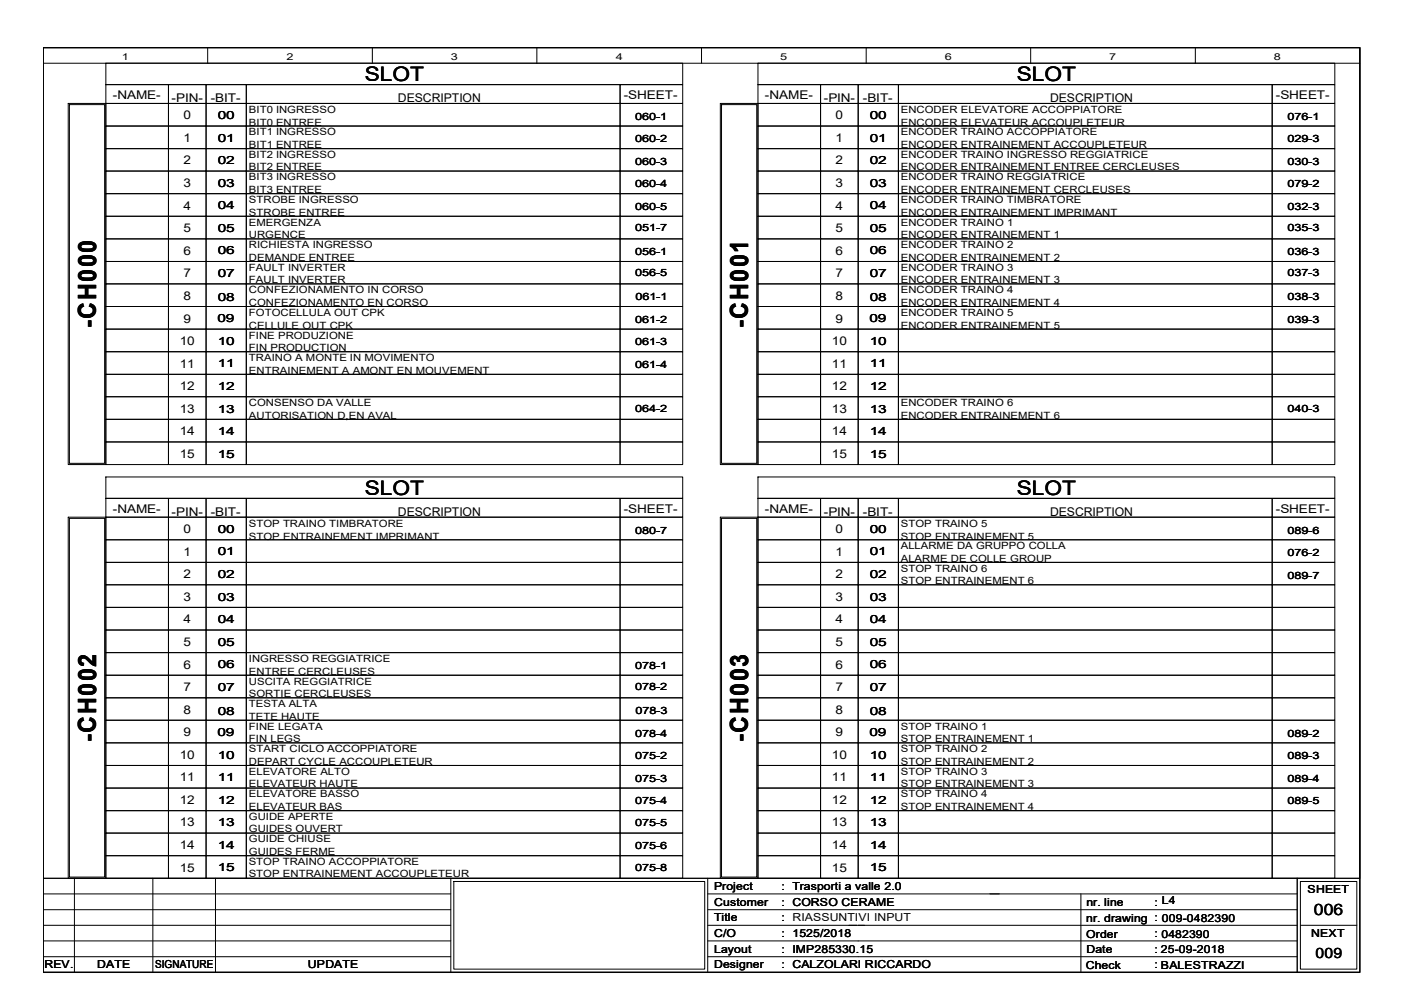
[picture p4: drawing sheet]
<svg xmlns="http://www.w3.org/2000/svg" width="297mm" height="210mm" viewBox="0 0 297 210" stroke-linecap="round" stroke-linejoin="round" font-family="sans-serif">
<defs><g id="words">
<g font-size="5.3">
<text x="20.3" y="69.4" transform="rotate(-90 20.3 69.4)">-CH000</text>
<text x="158.3" y="69.4" transform="rotate(-90 158.3 69.4)">-CH001</text>
<text x="20.3" y="157" transform="rotate(-90 20.3 157)">-CH002</text>
<text x="158.3" y="157" transform="rotate(-90 158.3 157)">-CH003</text>
</g>
<g font-size="4.2">
<text x="77.2" y="17.1">SLOT</text>
<text x="215.1" y="17.1">SLOT</text>
<text x="77.2" y="104.6">SLOT</text>
<text x="215.1" y="104.6">SLOT</text>
</g>
<text font-size="3.3" x="278" y="193.5">006</text>
<text font-size="3" x="278.3" y="202.6">009</text>
<g font-size="2.5">
<text x="23.9" y="20.9">-NAME-</text>
<text x="36.3" y="21.7">-PIN-</text>
<text x="44.6" y="21.7">-BIT-</text>
<text x="84.2" y="21.7">DESCRIPTION</text>
<text x="131.9" y="20.9">-SHEET-</text>
<text x="161.8" y="20.9">-NAME-</text>
<text x="174.3" y="21.7">-PIN-</text>
<text x="182.5" y="21.7">-BIT-</text>
<text x="222.2" y="21.7">DESCRIPTION</text>
<text x="269.9" y="20.9">-SHEET-</text>
<text x="38.8" y="25.3">0</text>
<text x="176.8" y="25.3">0</text>
<text x="38.8" y="30.1">1</text>
<text x="38.8" y="34.8">2</text>
<text x="176.8" y="30.1">1</text>
<text x="176.8" y="34.8">2</text>
<text x="38.8" y="39.6">3</text>
<text x="176.8" y="39.6">3</text>
<text x="38.8" y="44.4">4</text>
<text x="176.8" y="44.4">4</text>
<text x="38.8" y="49.1">5</text>
<text x="38.8" y="53.9">6</text>
<text x="176.8" y="49.1">5</text>
<text x="176.8" y="53.9">6</text>
<text x="38.8" y="58.7">7</text>
<text x="176.8" y="58.7">7</text>
<text x="38.8" y="63.5">8</text>
<text x="176.8" y="63.5">8</text>
<text x="38.8" y="68.2">9</text>
<text x="176.8" y="68.2">9</text>
<text x="38.1" y="77.8">11</text>
<text x="38.1" y="73">10</text>
<text x="176" y="77.8">11</text>
<text x="176" y="73">10</text>
<text x="38.1" y="82.5">12</text>
<text x="176" y="82.5">12</text>
<text x="38.1" y="87.3">13</text>
<text x="176" y="87.3">13</text>
<text x="38.1" y="92.1">14</text>
<text x="176" y="92.1">14</text>
<text x="38.1" y="96.9">15</text>
<text x="176" y="96.9">15</text>
<text x="23.9" y="108.5">-NAME-</text>
<text x="36.3" y="109.2">-PIN-</text>
<text x="38.8" y="112.8">0</text>
<text x="44.6" y="109.2">-BIT-</text>
<text x="84.2" y="109.2">DESCRIPTION</text>
<text x="131.9" y="108.5">-SHEET-</text>
<text x="161.8" y="108.5">-NAME-</text>
<text x="174.3" y="109.2">-PIN-</text>
<text x="176.8" y="112.8">0</text>
<text x="182.5" y="109.2">-BIT-</text>
<text x="222.2" y="109.2">DESCRIPTION</text>
<text x="269.9" y="108.5">-SHEET-</text>
<text x="38.8" y="117.6">1</text>
<text x="176.8" y="117.6">1</text>
<text x="38.8" y="122.4">2</text>
<text x="176.8" y="122.4">2</text>
<text x="38.8" y="127.1">3</text>
<text x="38.8" y="131.9">4</text>
<text x="176.8" y="127.1">3</text>
<text x="176.8" y="131.9">4</text>
<text x="38.8" y="136.7">5</text>
<text x="176.8" y="136.7">5</text>
<text x="38.8" y="141.5">6</text>
<text x="176.8" y="141.5">6</text>
<text x="38.8" y="146.3">7</text>
<text x="176.8" y="146.3">7</text>
<text x="38.8" y="151">8</text>
<text x="38.8" y="155.8">9</text>
<text x="176.8" y="151">8</text>
<text x="176.8" y="155.8">9</text>
<text x="38.1" y="160.6">10</text>
<text x="176" y="160.6">10</text>
<text x="38.1" y="165.4">11</text>
<text x="176" y="165.4">11</text>
<text x="38.1" y="170.1">12</text>
<text x="176" y="170.1">12</text>
<text x="38.1" y="179.7">14</text>
<text x="38.1" y="174.9">13</text>
<text x="176" y="179.7">14</text>
<text x="176" y="174.9">13</text>
<text x="38.1" y="184.4">15</text>
<text x="176" y="184.4">15</text>
</g>
<g font-size="2.4">
<text x="46.1" y="25.2">00</text>
<text x="46.1" y="30">01</text>
<text x="184" y="25.2">00</text>
<text x="184" y="30">01</text>
<text x="46.1" y="34.8">02</text>
<text x="184" y="34.8">02</text>
<text x="46.1" y="39.5">03</text>
<text x="184" y="39.5">03</text>
<text x="46.1" y="44.3">04</text>
<text x="184" y="44.3">04</text>
<text x="46.1" y="49.1">05</text>
<text x="46.1" y="53.8">06</text>
<text x="184" y="49.1">05</text>
<text x="184" y="53.8">06</text>
<text x="46.1" y="58.6">07</text>
<text x="184" y="58.6">07</text>
<text x="46.1" y="63.7">08</text>
<text x="184" y="63.7">08</text>
<text x="46" y="68.2">09</text>
<text x="184" y="68.2">09</text>
<text x="46.1" y="72.9">10</text>
<text x="46.1" y="77.7">11</text>
<text x="184" y="72.9">10</text>
<text x="184" y="77.7">11</text>
<text x="46.1" y="82.5">12</text>
<text x="184" y="82.5">12</text>
<text x="46.1" y="87.3">13</text>
<text x="184" y="87.3">13</text>
<text x="46.1" y="92">14</text>
<text x="184" y="92">14</text>
<text x="46.1" y="96.9">15</text>
<text x="184" y="96.9">15</text>
<text x="46.1" y="112.7">00</text>
<text x="184" y="112.7">00</text>
<text x="46.1" y="117.5">01</text>
<text x="184" y="117.5">01</text>
<text x="46.1" y="122.3">02</text>
<text x="184" y="122.3">02</text>
<text x="46.1" y="127.1">03</text>
<text x="46.1" y="131.9">04</text>
<text x="184" y="127.1">03</text>
<text x="184" y="131.9">04</text>
<text x="46.1" y="136.6">05</text>
<text x="184" y="136.6">05</text>
<text x="46.1" y="141.4">06</text>
<text x="184" y="141.4">06</text>
<text x="46.1" y="146.2">07</text>
<text x="184" y="146.2">07</text>
<text x="46" y="155.7">09</text>
<text x="46.1" y="151.3">08</text>
<text x="184" y="155.7">09</text>
<text x="184" y="151.3">08</text>
<text x="46.1" y="160.5">10</text>
<text x="184" y="160.5">10</text>
<text x="46.1" y="165.3">11</text>
<text x="184" y="165.3">11</text>
<text x="46.1" y="170.1">12</text>
<text x="184" y="170.1">12</text>
<text x="46.1" y="174.8">13</text>
<text x="46.1" y="179.6">14</text>
<text x="184" y="174.8">13</text>
<text x="184" y="179.6">14</text>
<text x="46.1" y="184.4">15</text>
<text x="184" y="184.4">15</text>
</g>
<g font-size="2.3">
<text x="151.1" y="188.3">Project</text>
<text x="151.1" y="191.7">Customer</text>
<text x="165.4" y="188.3">: Trasporti a valle 2.0</text>
<text x="165.4" y="191.6">: CORSO CERAME</text>
<text x="229.9" y="191.6">nr. line</text>
<text x="244.3" y="191.6">: L4</text>
<text x="276.6" y="188.9">SHEET</text>
<text x="151.1" y="194.9">Title</text>
<text x="165.4" y="194.9">: RIASSUNTIVI INPUT</text>
<text x="229.8" y="195">nr. drawing : 009-0482390</text>
<text x="151.1" y="198.3">C/O</text>
<text x="151.1" y="201.6">Layout</text>
<text x="165.4" y="198.3">: 1525/2018</text>
<text x="165.4" y="201.6">: IMP285330.15</text>
<text x="229.8" y="198.5">Order</text>
<text x="229.9" y="201.5">Date</text>
<text x="244.3" y="198.3">: 0482390</text>
<text x="244.3" y="201.6">: 25-09-2018</text>
<text x="277.4" y="198.2">NEXT</text>
<text x="9.4" y="204.9">REV.</text>
<text x="20.5" y="204.9">DATE</text>
<text x="32.8" y="204.9">SIGNATURE</text>
<text x="65.1" y="204.9">UPDATE</text>
<text x="151.1" y="204.9">Designer</text>
<text x="165.4" y="204.9">: CALZOLARI RICCARDO</text>
<text x="229.7" y="204.9">Check</text>
<text x="244.3" y="204.9">: BALESTRAZZI</text>
<text x="245.6" y="204.9">BALESTRAZZI</text>
</g>
<g font-size="2.1">
<text x="52.7" y="24">BIT0 INGRESSO</text>
<text x="52.7" y="26.7">BIT0 ENTREE</text>
<text x="52.7" y="28.7">BIT1 INGRESSO</text>
<text x="134.4" y="25.3">060-1</text>
<text x="190.6" y="24">ENCODER ELEVATORE ACCOPPIATORE</text>
<text x="190.6" y="26.7">ENCODER ELEVATEUR ACCOUPLETEUR</text>
<text x="190.6" y="28.7">ENCODER TRAINO ACCOPPIATORE</text>
<text x="272.4" y="25.3">076-1</text>
<text x="52.7" y="31.3">BIT1 ENTREE</text>
<text x="52.7" y="33.4">BIT2 INGRESSO</text>
<text x="134.4" y="30.1">060-2</text>
<text x="134.4" y="34.9">060-3</text>
<text x="190.6" y="31.3">ENCODER ENTRAINEMENT ACCOUPLETEUR</text>
<text x="190.6" y="33.4">ENCODER TRAINO INGRESSO REGGIATRICE</text>
<text x="272.4" y="30.1">029-3</text>
<text x="272.4" y="34.9">030-3</text>
<text x="52.7" y="36.1">BIT2 ENTREE</text>
<text x="52.7" y="38.2">BIT3 INGRESSO</text>
<text x="52.7" y="40.9">BIT3 ENTREE</text>
<text x="134.4" y="39.7">060-4</text>
<text x="190.6" y="36.1">ENCODER ENTRAINEMENT ENTREE CERCLEUSES</text>
<text x="190.6" y="38.2">ENCODER TRAINO REGGIATRICE</text>
<text x="190.6" y="40.9">ENCODER ENTRAINEMENT CERCLEUSES</text>
<text x="272.4" y="39.7">079-2</text>
<text x="52.7" y="43">STROBE INGRESSO</text>
<text x="52.7" y="45.6">STROBE ENTREE</text>
<text x="52.7" y="47.8">EMERGENZA</text>
<text x="134.4" y="44.4">060-5</text>
<text x="190.6" y="43">ENCODER TRAINO TIMBRATORE</text>
<text x="190.6" y="45.6">ENCODER ENTRAINEMENT IMPRIMANT</text>
<text x="190.6" y="47.8">ENCODER TRAINO 1</text>
<text x="272.4" y="44.4">032-3</text>
<text x="52.7" y="50.4">URGENCE</text>
<text x="52.7" y="52.5">RICHIESTA INGRESSO</text>
<text x="134.4" y="48.9">051-7</text>
<text x="134.4" y="54">056-1</text>
<text x="190.6" y="50.4">ENCODER ENTRAINEMENT 1</text>
<text x="190.6" y="52.5">ENCODER TRAINO 2</text>
<text x="272.4" y="48.9">035-3</text>
<text x="272.4" y="54">036-3</text>
<text x="52.7" y="55.2">DEMANDE ENTREE</text>
<text x="52.7" y="57.3">FAULT INVERTER</text>
<text x="52.7" y="59.9">FAULT INVERTER</text>
<text x="134.4" y="58.5">056-5</text>
<text x="190.6" y="55.2">ENCODER ENTRAINEMENT 2</text>
<text x="190.6" y="57.3">ENCODER TRAINO 3</text>
<text x="190.6" y="59.9">ENCODER ENTRAINEMENT 3</text>
<text x="272.4" y="58.5">037-3</text>
<text x="52.7" y="62.1">CONFEZIONAMENTO IN CORSO</text>
<text x="52.7" y="64.7">CONFEZIONAMENTO EN CORSO</text>
<text x="134.4" y="63.5">061-1</text>
<text x="190.6" y="62.1">ENCODER TRAINO 4</text>
<text x="190.6" y="64.7">ENCODER ENTRAINEMENT 4</text>
<text x="272.4" y="63.5">038-3</text>
<text x="52.7" y="66.8">FOTOCELLULA OUT CPK</text>
<text x="52.7" y="69.5">CELLULE OUT CPK</text>
<text x="52.7" y="71.6">FINE PRODUZIONE</text>
<text x="134.4" y="68.3">061-2</text>
<text x="190.6" y="66.8">ENCODER TRAINO 5</text>
<text x="190.6" y="69.5">ENCODER ENTRAINEMENT 5</text>
<text x="272.4" y="68.3">039-3</text>
<text x="52.7" y="74.3">FIN PRODUCTION</text>
<text x="52.7" y="76.4">TRAINO A MONTE IN MOVIMENTO</text>
<text x="134.4" y="73.1">061-3</text>
<text x="134.4" y="77.9">061-4</text>
<text x="52.7" y="79">ENTRAINEMENT A AMONT EN MOUVEMENT</text>
<text x="52.7" y="85.9">CONSENSO DA VALLE</text>
<text x="52.7" y="88.6">AUTORISATION D,EN AVAL</text>
<text x="134.4" y="87.2">064-2</text>
<text x="190.6" y="85.9">ENCODER TRAINO 6</text>
<text x="190.6" y="88.6">ENCODER ENTRAINEMENT 6</text>
<text x="272.4" y="87.2">040-3</text>
<text x="52.7" y="111.5">STOP TRAINO TIMBRATORE</text>
<text x="134.4" y="112.9">080-7</text>
<text x="190.6" y="111.5">STOP TRAINO 5</text>
<text x="272.4" y="112.9">089-6</text>
<text x="52.7" y="114.2">STOP ENTRAINEMENT IMPRIMANT</text>
<text x="190.6" y="114.2">STOP ENTRAINEMENT 5</text>
<text x="190.6" y="116.2">ALLARME DA GRUPPO COLLA</text>
<text x="190.6" y="118.9">ALARME DE COLLE GROUP</text>
<text x="272.4" y="117.6">076-2</text>
<text x="190.6" y="121">STOP TRAINO 6</text>
<text x="190.6" y="123.6">STOP ENTRAINEMENT 6</text>
<text x="272.4" y="122.4">089-7</text>
<text x="52.7" y="140.1">INGRESSO REGGIATRICE</text>
<text x="52.7" y="142.7">ENTREE CERCLEUSES</text>
<text x="134.4" y="141.5">078-1</text>
<text x="52.7" y="144.9">USCITA REGGIATRICE</text>
<text x="52.7" y="147.5">SORTIE CERCLEUSES</text>
<text x="52.7" y="149.6">TESTA ALTA</text>
<text x="134.4" y="146">078-2</text>
<text x="52.7" y="152.3">TETE HAUTE</text>
<text x="52.7" y="154.4">FINE LEGATA</text>
<text x="134.4" y="155.9">078-4</text>
<text x="134.4" y="151.1">078-3</text>
<text x="190.6" y="154.4">STOP TRAINO 1</text>
<text x="272.4" y="155.9">089-2</text>
<text x="52.7" y="157.1">FIN LEGS</text>
<text x="52.7" y="159.2">START CICLO ACCOPPIATORE</text>
<text x="52.7" y="161.8">DEPART CYCLE ACCOUPLETEUR</text>
<text x="134.4" y="160.7">075-2</text>
<text x="190.6" y="157.1">STOP ENTRAINEMENT 1</text>
<text x="190.6" y="159.2">STOP TRAINO 2</text>
<text x="190.6" y="161.8">STOP ENTRAINEMENT 2</text>
<text x="272.4" y="160.7">089-3</text>
<text x="52.7" y="164">ELEVATORE ALTO</text>
<text x="52.7" y="166.6">ELEVATEUR HAUTE</text>
<text x="134.4" y="165.4">075-3</text>
<text x="190.6" y="164">STOP TRAINO 3</text>
<text x="190.6" y="166.6">STOP ENTRAINEMENT 3</text>
<text x="272.4" y="165.4">089-4</text>
<text x="52.7" y="168.7">ELEVATORE BASSO</text>
<text x="52.7" y="171.4">ELEVATEUR BAS</text>
<text x="52.7" y="173.5">GUIDE APERTE</text>
<text x="134.4" y="170.2">075-4</text>
<text x="190.6" y="168.7">STOP TRAINO 4</text>
<text x="190.6" y="171.4">STOP ENTRAINEMENT 4</text>
<text x="272.4" y="170.2">089-5</text>
<text x="52.7" y="176.1">GUIDES OUVERT</text>
<text x="52.7" y="178.3">GUIDE CHIUSE</text>
<text x="134.4" y="174.7">075-5</text>
<text x="134.4" y="179.7">075-6</text>
<text x="52.6" y="183">STOP TRAINO ACCOPPIATORE</text>
<text x="52.6" y="185.6">STOP ENTRAINEMENT ACCOUPLETEUR</text>
<text x="52.7" y="180.9">GUIDES FERME</text>
<text x="134.4" y="184.2">075-8</text>
</g>
<g font-size="2">
<text x="25.8" y="12.7">1</text>
<text x="60.6" y="12.7">2</text>
<text x="95.4" y="12.7">3</text>
<text x="130.3" y="12.7">4</text>
<text x="165.1" y="12.7">5</text>
<text x="199.9" y="12.7">6</text>
<text x="234.7" y="12.7">7</text>
<text x="269.5" y="12.7">8</text>
</g>
</g></defs>
<path d="M9.1 10.1h278.6v195.6h-278.6zM274.4 185.8v19.9" fill="none" stroke="#000" stroke-width=".3"/>
<g fill="none" stroke="#000" stroke-width=".21">
<path d="M9.1 10.1h278.6v195.6h-278.6zM9.1 10.1h278.6v175.7h-278.6zM9.1 13.4h278.6M22.4 17.9h13.2v4h-13.2zM22.4 13.4h122v4.5h-122zM35.6 17.9h8v4h-8zM43.6 17.9h8.5v4h-8.5zM43.9 10.1v3.3M52.1 17.9h79.1v4h-79.1zM78.8 10.1v3.3M113.6 10.1v3.3M131.2 17.9h13.2v4h-13.2z"/>
<path d="M148.4 10.1v3.3M160.4 17.9h13.2v4h-13.2zM160.4 13.4h122v4.5h-122zM173.6 17.9h8v4h-8zM181.6 17.9h8.5v4h-8.5zM183.3 10.1v3.3M190.1 17.9h79.1v4h-79.1zM218.1 10.1v3.3M252.9 10.1v3.3M269.2 17.9h13.2v4h-13.2zM14.4 21.9h8v76.4h-8zM14.7 22.1h7.4v75.9h-7.4z"/>
<path d="M22.4 21.9h13.2v4.8h-13.2zM22.4 26.7h13.2v4.8h-13.2zM22.4 31.5h13.2v4.7h-13.2zM22.4 36.2h13.2v4.8h-13.2zM35.6 21.9h8v4.8h-8zM35.6 26.7h8v4.8h-8zM35.6 31.5h8v4.7h-8zM35.6 36.2h8v4.8h-8zM43.6 21.9h8.5v4.8h-8.5zM43.6 26.7h8.5v4.8h-8.5zM43.6 31.5h8.5v4.7h-8.5zM43.6 36.2h8.5v4.8h-8.5z"/>
<path d="M52.1 21.9h79.1v4.8h-79.1zM52.1 31.5h79.1v4.7h-79.1zM52.1 36.2h79.1v4.8h-79.1zM52.1 26.7h79.1v4.8h-79.1zM131.2 21.9h13.2v4.8h-13.2zM131.2 26.7h13.2v4.8h-13.2zM131.2 31.5h13.2v4.7h-13.2zM131.2 36.2h13.2v4.8h-13.2zM152.4 21.9h8v76.4h-8zM152.7 22.1h7.4v75.9h-7.4zM160.4 21.9h13.2v4.8h-13.2zM160.4 26.7h13.2v4.8h-13.2z"/>
<path d="M160.4 31.5h13.2v4.7h-13.2zM160.4 36.2h13.2v4.8h-13.2zM173.6 21.9h8v4.8h-8zM173.6 26.7h8v4.8h-8zM173.6 31.5h8v4.7h-8zM173.6 36.2h8v4.8h-8zM181.6 21.9h8.5v4.8h-8.5zM181.6 26.7h8.5v4.8h-8.5zM181.6 31.5h8.5v4.7h-8.5zM181.6 36.2h8.5v4.8h-8.5zM190.1 21.9h79.1v4.8h-79.1zM190.1 31.5h79.1v4.7h-79.1z"/>
<path d="M190.1 36.2h79.1v4.8h-79.1zM190.1 26.7h79.1v4.8h-79.1zM269.2 21.9h13.2v4.8h-13.2zM269.2 26.7h13.2v4.8h-13.2zM269.2 31.5h13.2v4.7h-13.2zM269.2 36.2h13.2v4.8h-13.2zM22.4 45.8h13.2v4.7h-13.2zM22.4 50.5h13.2v4.8h-13.2zM22.4 41h13.2v4.8h-13.2zM22.4 55.3h13.2v4.8h-13.2zM35.6 41h8v4.8h-8zM35.6 45.8h8v4.7h-8z"/>
<path d="M35.6 50.5h8v4.8h-8zM35.6 55.3h8v4.8h-8zM43.6 41h8.5v4.8h-8.5zM43.6 45.8h8.5v4.7h-8.5zM43.6 50.5h8.5v4.8h-8.5zM43.6 55.3h8.5v4.8h-8.5zM52.1 41h79.1v4.8h-79.1zM52.1 45.8h79.1v4.7h-79.1zM52.1 50.5h79.1v4.8h-79.1zM52.1 55.3h79.1v4.8h-79.1zM131.2 41h13.2v4.8h-13.2zM131.2 45.8h13.2v4.7h-13.2z"/>
<path d="M131.2 50.5h13.2v4.8h-13.2zM131.2 55.3h13.2v4.8h-13.2zM160.4 45.8h13.2v4.7h-13.2zM160.4 50.5h13.2v4.8h-13.2zM160.4 41h13.2v4.8h-13.2zM160.4 55.3h13.2v4.8h-13.2zM173.6 41h8v4.8h-8zM173.6 45.8h8v4.7h-8zM173.6 50.5h8v4.8h-8zM173.6 55.3h8v4.8h-8zM181.6 41h8.5v4.8h-8.5zM181.6 45.8h8.5v4.7h-8.5z"/>
<path d="M181.6 50.5h8.5v4.8h-8.5zM181.6 55.3h8.5v4.8h-8.5zM190.1 41h79.1v4.8h-79.1zM190.1 45.8h79.1v4.7h-79.1zM190.1 50.5h79.1v4.8h-79.1zM190.1 55.3h79.1v4.8h-79.1zM269.2 41h13.2v4.8h-13.2zM269.2 45.8h13.2v4.7h-13.2zM269.2 50.5h13.2v4.8h-13.2zM269.2 55.3h13.2v4.8h-13.2zM22.4 79.2h13.2v4.7h-13.2zM22.4 74.4h13.2v4.8h-13.2z"/>
<path d="M22.4 69.6h13.2v4.8h-13.2zM22.4 64.9h13.2v4.7h-13.2zM22.4 60.1h13.2v4.8h-13.2zM35.6 60.1h8v4.8h-8zM35.6 79.2h8v4.7h-8zM35.6 74.4h8v4.8h-8zM35.6 69.6h8v4.8h-8zM35.6 64.9h8v4.7h-8zM43.6 60.1h8.5v4.8h-8.5zM43.6 64.9h8.5v4.7h-8.5zM43.6 69.6h8.5v4.8h-8.5zM43.6 74.4h8.5v4.8h-8.5z"/>
<path d="M43.6 79.2h8.5v4.7h-8.5zM52.1 60.1h79.1v4.8h-79.1zM52.1 64.9h79.1v4.7h-79.1zM52.1 69.6h79.1v4.8h-79.1zM52.1 74.4h79.1v4.8h-79.1zM52.1 79.2h79.1v4.7h-79.1zM131.2 60.1h13.2v4.8h-13.2zM131.2 64.9h13.2v4.7h-13.2zM131.2 69.6h13.2v4.8h-13.2zM131.2 74.4h13.2v4.8h-13.2zM131.2 79.2h13.2v4.7h-13.2zM160.4 79.2h13.2v4.7h-13.2z"/>
<path d="M160.4 74.4h13.2v4.8h-13.2zM160.4 69.6h13.2v4.8h-13.2zM160.4 64.9h13.2v4.7h-13.2zM160.4 60.1h13.2v4.8h-13.2zM173.6 60.1h8v4.8h-8zM173.6 79.2h8v4.7h-8zM173.6 74.4h8v4.8h-8zM173.6 69.6h8v4.8h-8zM173.6 64.9h8v4.7h-8zM181.6 60.1h8.5v4.8h-8.5zM181.6 64.9h8.5v4.7h-8.5zM181.6 69.6h8.5v4.8h-8.5z"/>
<path d="M181.6 74.4h8.5v4.8h-8.5zM181.6 79.2h8.5v4.7h-8.5zM190.1 60.1h79.1v4.8h-79.1zM190.1 64.9h79.1v4.7h-79.1zM190.1 69.6h79.1v4.8h-79.1zM190.1 74.4h79.1v4.8h-79.1zM190.1 79.2h79.1v4.7h-79.1zM269.2 60.1h13.2v4.8h-13.2zM269.2 64.9h13.2v4.7h-13.2zM269.2 69.6h13.2v4.8h-13.2zM269.2 74.4h13.2v4.8h-13.2zM269.2 79.2h13.2v4.7h-13.2z"/>
<path d="M22.4 83.9h13.2v4.8h-13.2zM22.4 93.5h13.2v4.8h-13.2zM22.4 88.7h13.2v4.8h-13.2zM35.6 93.5h8v4.8h-8zM35.6 88.7h8v4.8h-8zM35.6 83.9h8v4.8h-8zM43.6 83.9h8.5v4.8h-8.5zM43.6 88.7h8.5v4.8h-8.5zM43.6 93.5h8.5v4.8h-8.5zM52.1 83.9h79.1v4.8h-79.1zM52.1 88.7h79.1v4.8h-79.1zM52.1 93.5h79.1v4.8h-79.1z"/>
<path d="M131.2 83.9h13.2v4.8h-13.2zM131.2 88.7h13.2v4.8h-13.2zM131.2 93.5h13.2v4.8h-13.2zM160.4 83.9h13.2v4.8h-13.2zM160.4 93.5h13.2v4.8h-13.2zM160.4 88.7h13.2v4.8h-13.2zM173.6 93.5h8v4.8h-8zM173.6 88.7h8v4.8h-8zM173.6 83.9h8v4.8h-8zM181.6 83.9h8.5v4.8h-8.5zM181.6 88.7h8.5v4.8h-8.5zM181.6 93.5h8.5v4.8h-8.5z"/>
<path d="M190.1 83.9h79.1v4.8h-79.1zM190.1 88.7h79.1v4.8h-79.1zM190.1 93.5h79.1v4.8h-79.1zM269.2 83.9h13.2v4.8h-13.2zM269.2 88.7h13.2v4.8h-13.2zM269.2 93.5h13.2v4.8h-13.2zM14.4 109.4h8v76.4h-8zM14.7 109.7h7.4v75.9h-7.4zM22.4 105.5h13.2v3.9h-13.2zM22.4 109.4h13.2v4.8h-13.2zM22.4 114.2h13.2v4.8h-13.2zM22.4 119h13.2v4.7h-13.2z"/>
<path d="M22.4 100.9h122v4.6h-122zM35.6 105.5h8v3.9h-8zM35.6 109.4h8v4.8h-8zM35.6 114.2h8v4.8h-8zM35.6 119h8v4.7h-8zM43.6 109.4h8.5v4.8h-8.5zM43.6 105.5h8.5v3.9h-8.5zM43.6 114.2h8.5v4.8h-8.5zM43.6 119h8.5v4.7h-8.5zM52.1 105.5h79.1v3.9h-79.1zM52.1 109.4h79.1v4.8h-79.1zM52.1 119h79.1v4.7h-79.1z"/>
<path d="M52.1 114.2h79.1v4.8h-79.1zM131.2 105.5h13.2v3.9h-13.2zM131.2 109.4h13.2v4.8h-13.2zM131.2 114.2h13.2v4.8h-13.2zM131.2 119h13.2v4.7h-13.2zM152.4 109.4h8v76.4h-8zM152.7 109.7h7.4v75.9h-7.4zM160.4 105.5h13.2v3.9h-13.2zM160.4 109.4h13.2v4.8h-13.2zM160.4 114.2h13.2v4.8h-13.2zM160.4 119h13.2v4.7h-13.2zM160.4 100.9h122v4.6h-122z"/>
<path d="M173.6 105.5h8v3.9h-8zM173.6 109.4h8v4.8h-8zM173.6 114.2h8v4.8h-8zM173.6 119h8v4.7h-8zM181.6 109.4h8.5v4.8h-8.5zM181.6 105.5h8.5v3.9h-8.5zM181.6 114.2h8.5v4.8h-8.5zM181.6 119h8.5v4.7h-8.5zM190.1 105.5h79.1v3.9h-79.1zM190.1 109.4h79.1v4.8h-79.1zM190.1 119h79.1v4.7h-79.1zM190.1 114.2h79.1v4.8h-79.1z"/>
<path d="M269.2 105.5h13.2v3.9h-13.2zM269.2 109.4h13.2v4.8h-13.2zM269.2 114.2h13.2v4.8h-13.2zM269.2 119h13.2v4.7h-13.2zM22.4 133.3h13.2v4.8h-13.2zM22.4 138.1h13.2v4.8h-13.2zM22.4 128.5h13.2v4.8h-13.2zM22.4 123.7h13.2v4.8h-13.2zM35.6 123.7h8v4.8h-8zM35.6 128.5h8v4.8h-8zM35.6 133.3h8v4.8h-8zM35.6 138.1h8v4.8h-8z"/>
<path d="M43.6 123.7h8.5v4.8h-8.5zM43.6 128.5h8.5v4.8h-8.5zM43.6 133.3h8.5v4.8h-8.5zM43.6 138.1h8.5v4.8h-8.5zM52.1 123.7h79.1v4.8h-79.1zM52.1 128.5h79.1v4.8h-79.1zM52.1 133.3h79.1v4.8h-79.1zM52.1 138.1h79.1v4.8h-79.1zM131.2 123.7h13.2v4.8h-13.2zM131.2 128.5h13.2v4.8h-13.2zM131.2 133.3h13.2v4.8h-13.2zM131.2 138.1h13.2v4.8h-13.2z"/>
<path d="M160.4 133.3h13.2v4.8h-13.2zM160.4 138.1h13.2v4.8h-13.2zM160.4 128.5h13.2v4.8h-13.2zM160.4 123.7h13.2v4.8h-13.2zM173.6 123.7h8v4.8h-8zM173.6 128.5h8v4.8h-8zM173.6 133.3h8v4.8h-8zM173.6 138.1h8v4.8h-8zM181.6 123.7h8.5v4.8h-8.5zM181.6 128.5h8.5v4.8h-8.5zM181.6 133.3h8.5v4.8h-8.5zM181.6 138.1h8.5v4.8h-8.5z"/>
<path d="M190.1 123.7h79.1v4.8h-79.1zM190.1 128.5h79.1v4.8h-79.1zM190.1 133.3h79.1v4.8h-79.1zM190.1 138.1h79.1v4.8h-79.1zM269.2 123.7h13.2v4.8h-13.2zM269.2 128.5h13.2v4.8h-13.2zM269.2 133.3h13.2v4.8h-13.2zM269.2 138.1h13.2v4.8h-13.2zM22.4 157.2h13.2v4.8h-13.2zM22.4 152.4h13.2v4.8h-13.2zM22.4 147.7h13.2v4.7h-13.2zM22.4 142.9h13.2v4.8h-13.2z"/>
<path d="M35.6 142.9h8v4.8h-8zM35.6 147.7h8v4.7h-8zM35.6 157.2h8v4.8h-8zM35.6 152.4h8v4.8h-8zM43.6 142.9h8.5v4.8h-8.5zM43.6 147.7h8.5v4.7h-8.5zM43.6 152.4h8.5v4.8h-8.5zM43.6 157.2h8.5v4.8h-8.5zM52.1 142.9h79.1v4.8h-79.1zM52.1 147.7h79.1v4.7h-79.1zM52.1 152.4h79.1v4.8h-79.1zM52.1 157.2h79.1v4.8h-79.1z"/>
<path d="M131.2 142.9h13.2v4.8h-13.2zM131.2 147.7h13.2v4.7h-13.2zM131.2 152.4h13.2v4.8h-13.2zM131.2 157.2h13.2v4.8h-13.2zM160.4 157.2h13.2v4.8h-13.2zM160.4 152.4h13.2v4.8h-13.2zM160.4 147.7h13.2v4.7h-13.2zM160.4 142.9h13.2v4.8h-13.2zM173.6 142.9h8v4.8h-8zM173.6 147.7h8v4.7h-8zM173.6 157.2h8v4.8h-8zM173.6 152.4h8v4.8h-8z"/>
<path d="M181.6 142.9h8.5v4.8h-8.5zM181.6 147.7h8.5v4.7h-8.5zM181.6 152.4h8.5v4.8h-8.5zM181.6 157.2h8.5v4.8h-8.5zM190.1 142.9h79.1v4.8h-79.1zM190.1 147.7h79.1v4.7h-79.1zM190.1 152.4h79.1v4.8h-79.1zM190.1 157.2h79.1v4.8h-79.1zM269.2 142.9h13.2v4.8h-13.2zM269.2 147.7h13.2v4.7h-13.2zM269.2 152.4h13.2v4.8h-13.2zM269.2 157.2h13.2v4.8h-13.2z"/>
<path d="M22.4 171.5h13.2v4.8h-13.2zM22.4 166.8h13.2v4.7h-13.2zM22.4 162h13.2v4.8h-13.2zM22.4 176.3h13.2v4.8h-13.2zM35.6 176.3h8v4.8h-8zM35.6 171.5h8v4.8h-8zM35.6 166.8h8v4.7h-8zM35.6 162h8v4.8h-8zM43.6 162h8.5v4.8h-8.5zM43.6 166.8h8.5v4.7h-8.5zM43.6 171.5h8.5v4.8h-8.5zM43.6 176.3h8.5v4.8h-8.5z"/>
<path d="M52.1 162h79.1v4.8h-79.1zM52.1 166.8h79.1v4.7h-79.1zM52.1 171.5h79.1v4.8h-79.1zM52.1 176.3h79.1v4.8h-79.1zM131.2 162h13.2v4.8h-13.2zM131.2 166.8h13.2v4.7h-13.2zM131.2 171.5h13.2v4.8h-13.2zM131.2 176.3h13.2v4.8h-13.2zM160.4 171.5h13.2v4.8h-13.2zM160.4 166.8h13.2v4.7h-13.2zM160.4 162h13.2v4.8h-13.2zM160.4 176.3h13.2v4.8h-13.2z"/>
<path d="M173.6 176.3h8v4.8h-8zM173.6 171.5h8v4.8h-8zM173.6 166.8h8v4.7h-8zM173.6 162h8v4.8h-8zM181.6 162h8.5v4.8h-8.5zM181.6 166.8h8.5v4.7h-8.5zM181.6 171.5h8.5v4.8h-8.5zM181.6 176.3h8.5v4.8h-8.5zM190.1 162h79.1v4.8h-79.1zM190.1 166.8h79.1v4.7h-79.1zM190.1 171.5h79.1v4.8h-79.1zM190.1 176.3h79.1v4.8h-79.1z"/>
<path d="M269.2 162h13.2v4.8h-13.2zM269.2 166.8h13.2v4.7h-13.2zM269.2 171.5h13.2v4.8h-13.2zM269.2 176.3h13.2v4.8h-13.2zM9.1 185.8h278.6M9.1 195.8h86.3M9.1 199.1h86.3M9.1 192.5h86.3M9.1 189.1h86.3M15.7 185.8v19.9M22.4 181.1h13.2v4.7h-13.2zM32.3 185.8v19.9"/>
<path d="M35.6 181.1h8v4.7h-8zM43.6 181.1h8.5v4.7h-8.5zM45.6 185.8v19.9M52.1 181.1h79.1v4.7h-79.1zM95.4 185.8v19.9M96 186.5h53.1v18.6h-53.1zM131.2 181.1h13.2v4.7h-13.2zM149.7 185.8v19.9M149.7 195.8h124.7M149.7 199.1h124.7M149.7 192.5h124.7M149.7 189.1h124.7"/>
<path d="M160.4 181.1h13.2v4.7h-13.2zM173.6 181.1h8v4.7h-8zM181.6 181.1h8.5v4.7h-8.5zM190.1 181.1h79.1v4.7h-79.1zM228.7 189.1v16.6M269.2 181.1h13.2v4.7h-13.2zM275.1 186.5h12v18.6h-12zM275.1 195.8h12M9.1 202.4h86.3M149.7 202.4h124.7"/>
</g>
<use href="#words"/>
</svg>
